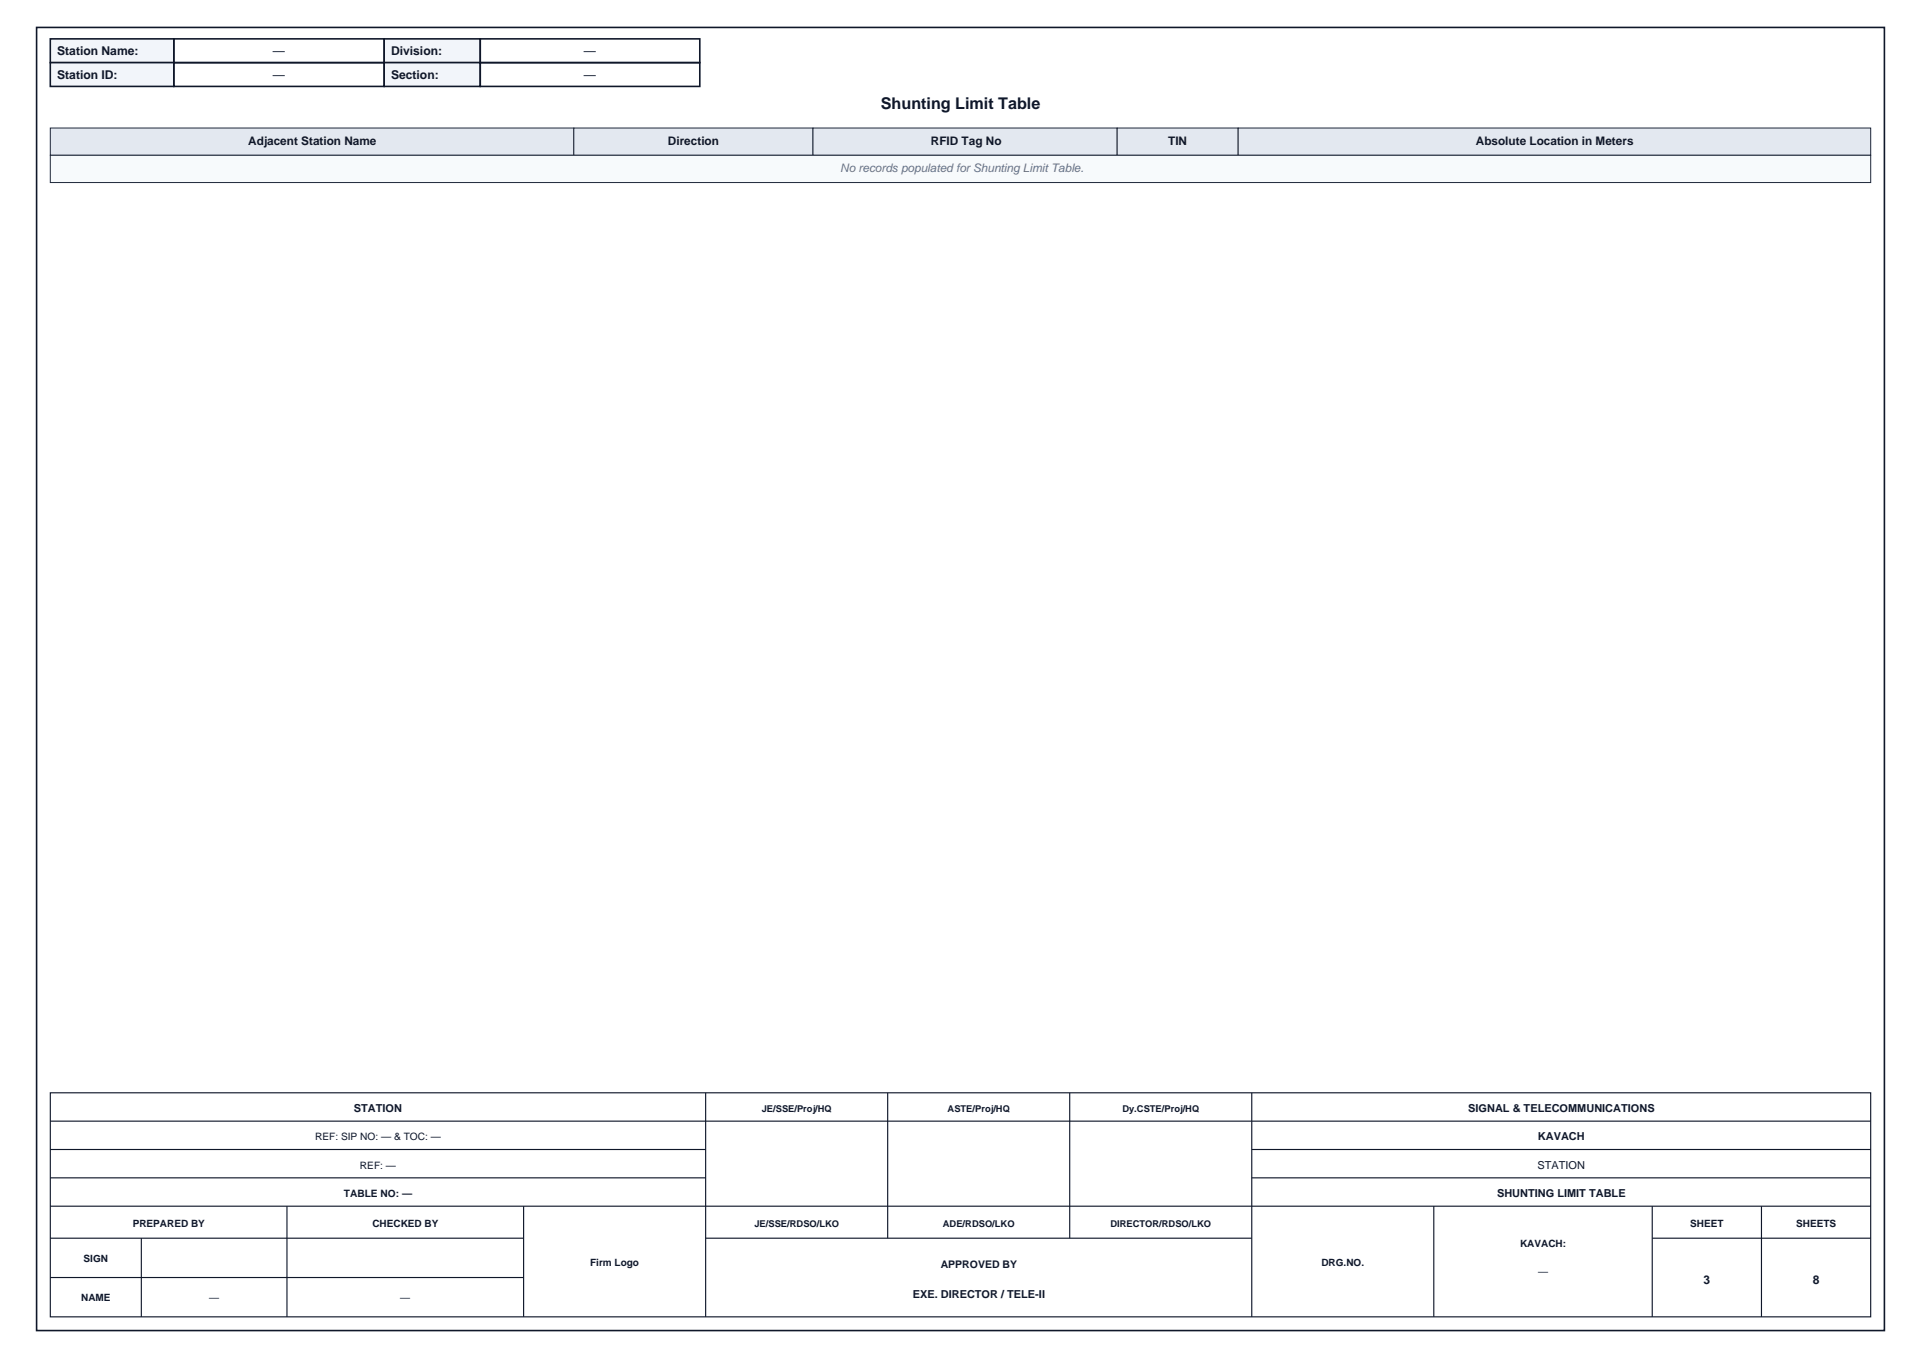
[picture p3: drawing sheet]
<svg xmlns="http://www.w3.org/2000/svg" width="420mm" height="297mm" viewBox="0 0 420 297" stroke-linecap="round" stroke-linejoin="round" font-family="sans-serif">
<defs><g id="words">
<text font-size="3.5" fill="#0f172a" x="192.6" y="23.9">Shunting Limit Table</text>
<g font-size="2.6" fill="#0f172a">
<text x="12.5" y="12.1">Station Name:</text>
<text x="12.5" y="17.3">Station ID:</text>
<text x="59.7" y="12.1">—</text>
<text x="59.7" y="17.3">—</text>
<text x="85.5" y="12.1">Division:</text>
<text x="85.5" y="17.3">Section:</text>
<text x="127.7" y="12.1">—</text>
<text x="127.7" y="17.3">—</text>
<text x="54.3" y="31.7">Adjacent Station Name</text>
<text x="146" y="31.7">Direction</text>
<text x="203.5" y="31.7">RFID Tag No</text>
<text x="255.4" y="31.7">TIN</text>
<text x="322.7" y="31.7">Absolute Location in Meters</text>
<text x="372.5" y="280.9">3</text>
<text x="396.3" y="280.9">8</text>
</g>
<text font-size="2.6" fill="#64748b" x="183.7" y="37.7">No records populated for Shunting Limit Table.</text>
<g font-size="2.4" fill="#0f172a">
<text x="77.4" y="243.2">STATION</text>
<text x="321" y="243.2">SIGNAL &amp; TELECOMMUNICATIONS</text>
<text x="336.2" y="249.4">KAVACH</text>
<text x="336.2" y="255.6">STATION</text>
<text x="327.3" y="261.8">SHUNTING LIMIT TABLE</text>
<text x="199.6" y="283.9">EXE. DIRECTOR / TELE-II</text>
</g>
<text font-size="2.3" fill="#0f172a" x="205.7" y="277.3">APPROVED BY</text>
<g font-size="2.2" fill="#0f172a">
<text x="68.9" y="249.4">REF: SIP NO: — &amp; TOC: —</text>
<text x="78.7" y="255.6">REF: —</text>
<text x="75.2" y="261.8">TABLE NO: —</text>
<text x="29" y="268.3">PREPARED BY</text>
<text x="81.4" y="268.3">CHECKED BY</text>
<text x="369.6" y="268.3">SHEET</text>
<text x="392.7" y="268.3">SHEETS</text>
<text x="332.3" y="272.8">KAVACH:</text>
<text x="18.3" y="276">SIGN</text>
<text x="129" y="276.9">Firm Logo</text>
<text x="288.9" y="276.9">DRG.NO.</text>
<text x="336.3" y="278.8">—</text>
<text x="17.7" y="284.6">NAME</text>
<text x="45.7" y="284.6">—</text>
<text x="87.5" y="284.6">—</text>
</g>
<g font-size="2" fill="#0f172a">
<text x="166.5" y="243.2">JE/SSE/Proj/HQ</text>
<text x="207.2" y="243.2">ASTE/Proj/HQ</text>
<text x="245.4" y="243.2">Dy.CSTE/Proj/HQ</text>
<text x="165" y="268.3">JE/SSE/RDSO/LKO</text>
<text x="206.2" y="268.3">ADE/RDSO/LKO</text>
<text x="242.8" y="268.3">DIRECTOR/RDSO/LKO</text>
</g>
</g></defs>
<g fill="#e3e8f0" stroke="#1f293b" stroke-width=".22">
<path d="M11 28h114.5v6h-114.5z"/>
<path d="M125.5 28h52.3v6h-52.3z"/>
<path d="M177.8 28h66.5v6h-66.5z"/>
<path d="M244.3 28h26.4v6h-26.4z"/>
<path d="M270.7 28h138.3v6h-138.3z"/>
</g>
<path d="M11 34h398v5.9h-398z" fill="#f7fafc" stroke="#1f293b" stroke-width=".22"/>
<path d="M8 6h404v285h-404z" fill="none" stroke="#0f1729" stroke-width=".35"/>
<path d="M11 8.5h27v5.2h-27z" fill="#f2f5fa" stroke="#0f1729" stroke-width=".35"/>
<path d="M38 8.5h46v5.2h-46z" fill="none" stroke="#0f1729" stroke-width=".35"/>
<path d="M84 8.5h21v5.2h-21z" fill="#f2f5fa" stroke="#0f1729" stroke-width=".35"/>
<path d="M105 8.5h48v5.2h-48z" fill="none" stroke="#0f1729" stroke-width=".35"/>
<path d="M11 13.7h27v5.2h-27z" fill="#f2f5fa" stroke="#0f1729" stroke-width=".35"/>
<path d="M38 13.7h46v5.2h-46z" fill="none" stroke="#0f1729" stroke-width=".35"/>
<path d="M84 13.7h21v5.2h-21z" fill="#f2f5fa" stroke="#0f1729" stroke-width=".35"/>
<path d="M105 13.7h48v5.2h-48z" fill="none" stroke="#0f1729" stroke-width=".35"/>
<path d="M11 239h398v49h-398z" fill="#fff" stroke="#0f1729" stroke-width=".25"/>
<g fill="none" stroke="#0f1729" stroke-width=".25">
<path d="M154.3 239v49M194.1 239v31.8M233.9 239v31.8M273.7 239v49M11 245.2h398M11 251.4h143.3M11 257.6h143.3M273.7 251.4h135.3M273.7 257.6h135.3M11 263.8h398M11 270.8h103.5M11 279.4h103.5"/>
<path d="M30.9 270.8v17.2M62.7 263.8v24.2M114.5 263.8v24.2M154.3 270.8h119.4M313.5 263.8v24.2M361.2 270.8h47.8M361.2 263.8v24.2M385.1 263.8v24.2"/>
</g>
<use href="#words"/>
</svg>
